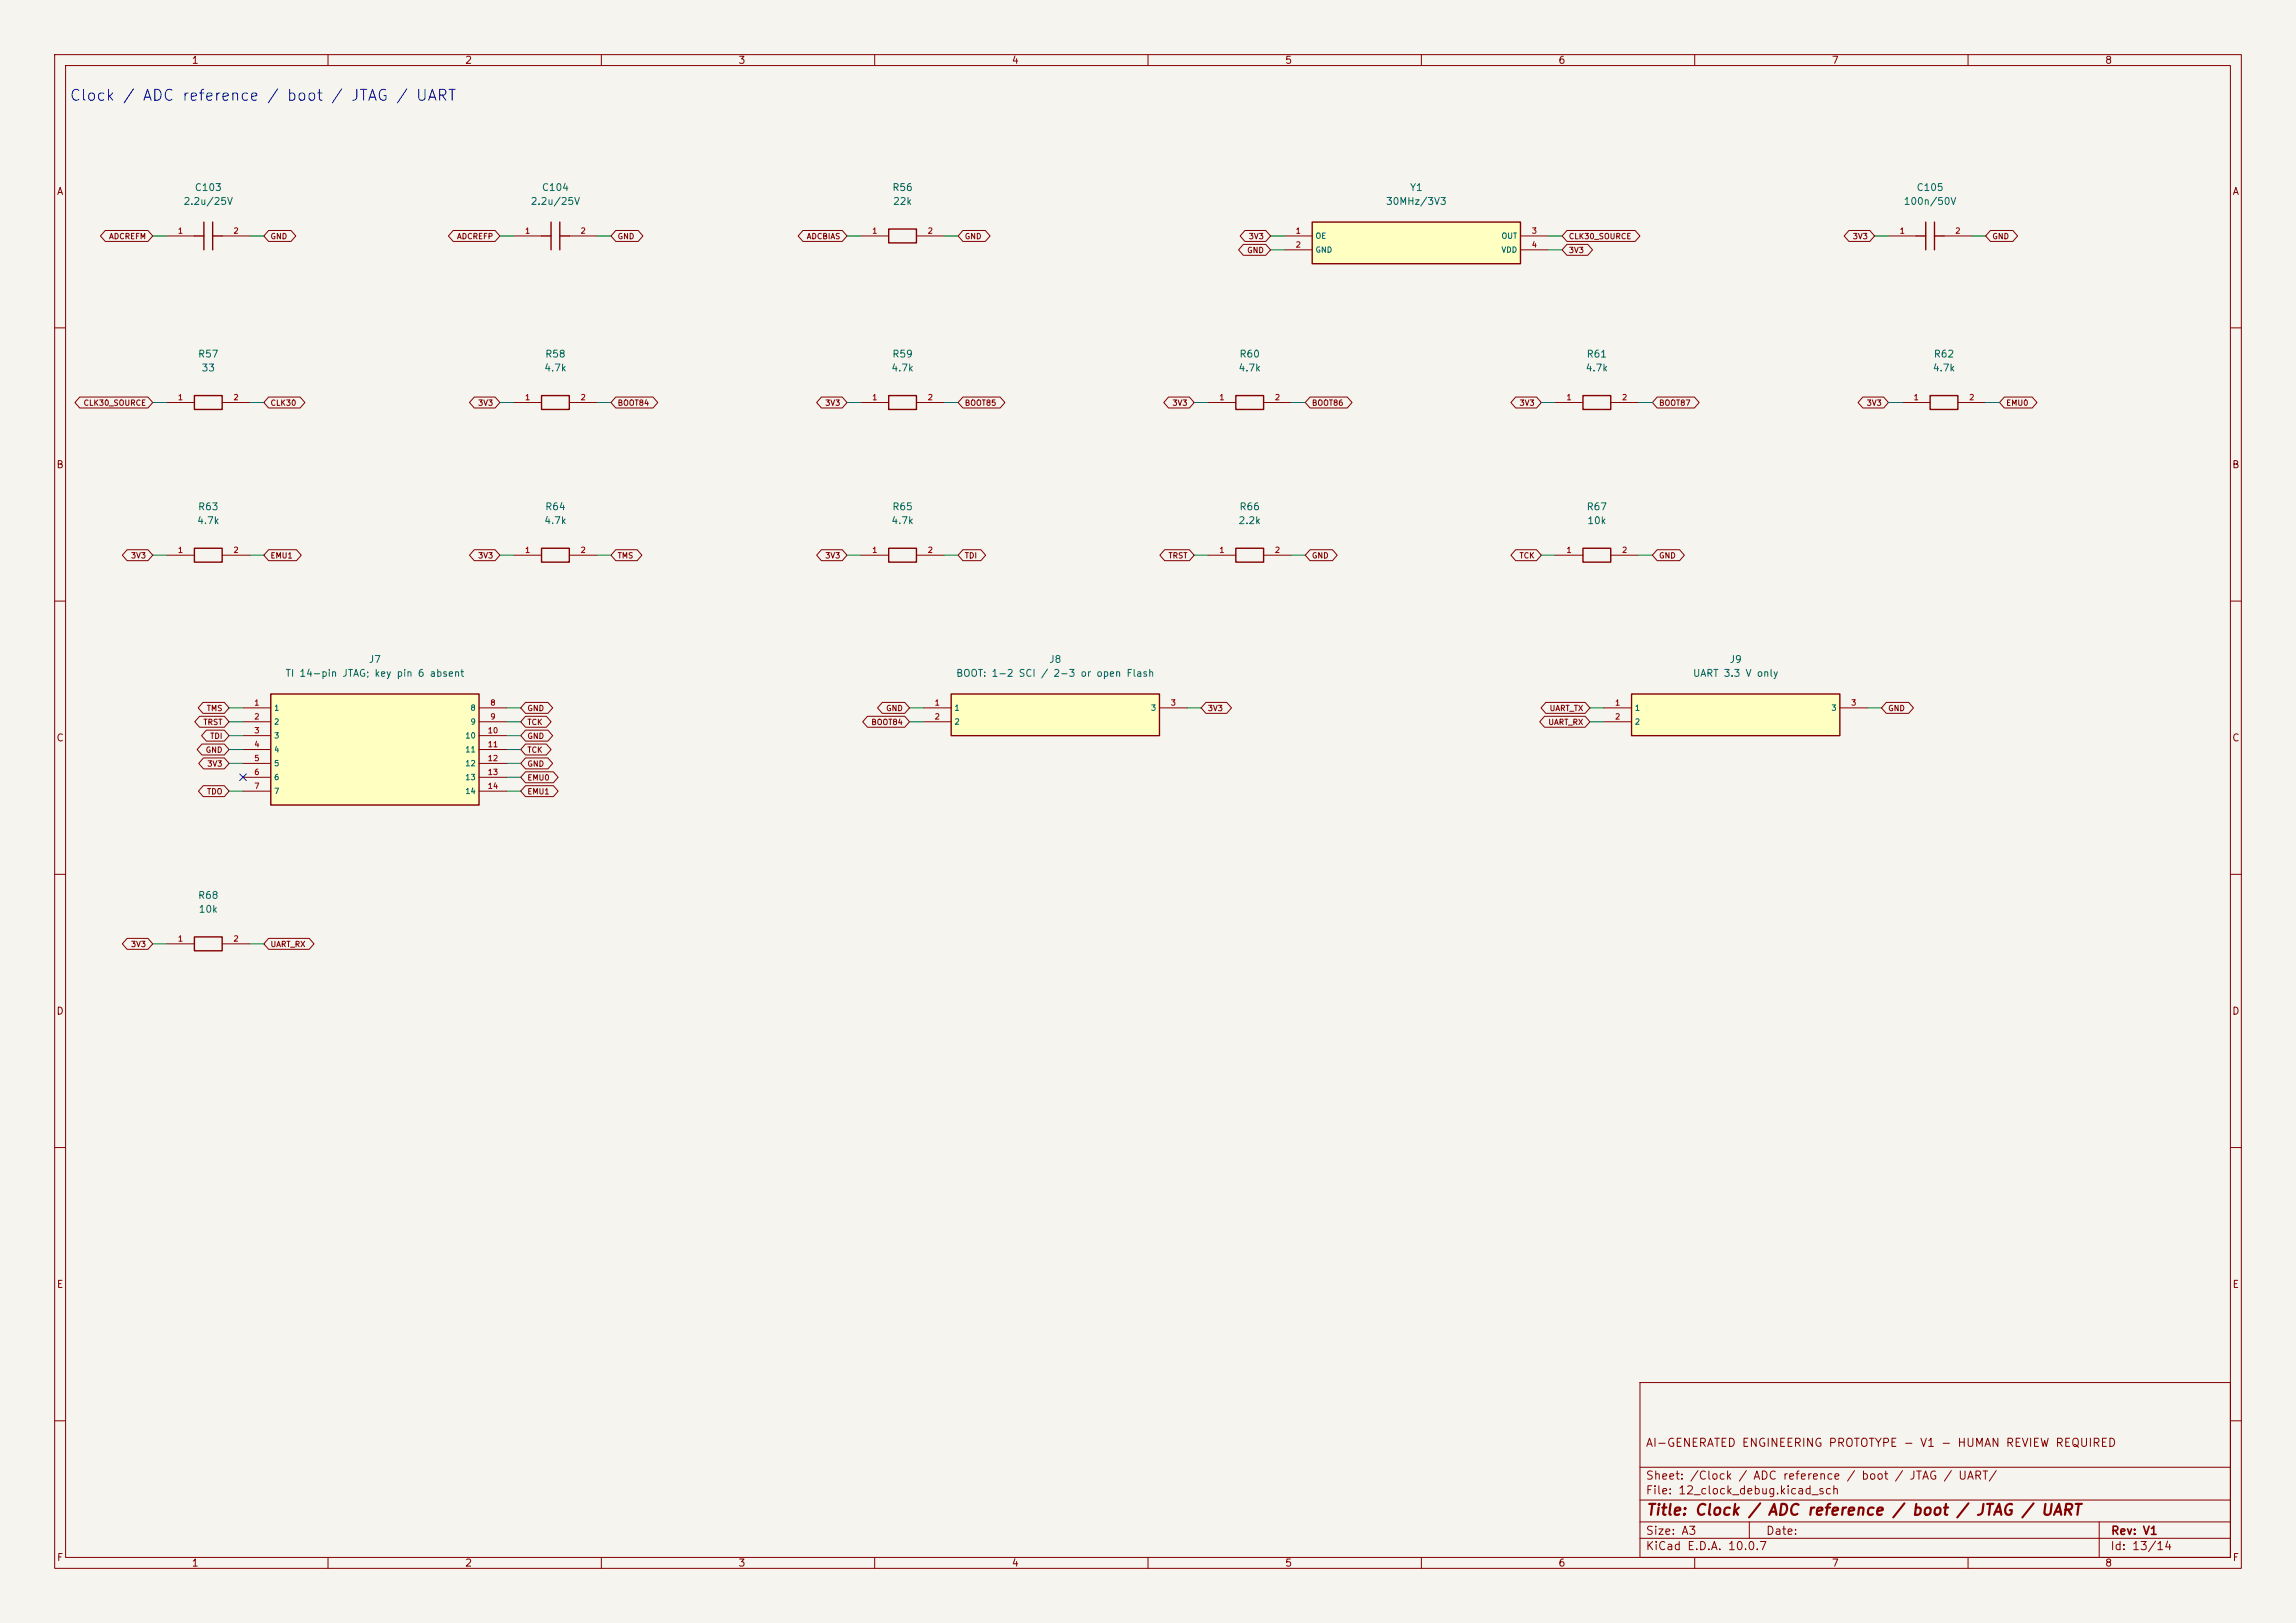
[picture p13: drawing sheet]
<svg xmlns="http://www.w3.org/2000/svg" width="420mm" height="297mm" viewBox="0 0 420 297" stroke-linecap="round" stroke-linejoin="round" font-family="sans-serif">
<defs><g id="words">
<text font-size="2" fill="#0000c2" x="12.6" y="19">Clock / ADC reference / boot / JTAG / UART</text>
<text font-size="2" fill="#840000" x="301" y="277.8">Title: Clock / ADC reference / boot / JTAG / UART</text>
<g font-size="1.5" fill="#840000">
<text x="300.9" y="265.1">AI-GENERATED ENGINEERING PROTOTYPE - V1 - HUMAN REVIEW REQUIRED</text>
<text x="300.9" y="273.8">File: 12_clock_debug.kicad_sch</text>
<text x="300.9" y="271.1">Sheet: /Clock / ADC reference / boot / JTAG / UART/</text>
<text x="300.9" y="281.2">Size: A3</text>
<text x="322.9" y="281.2">Date:</text>
<text x="386" y="281.2">Rev: V1</text>
<text x="300.9" y="284">KiCad E.D.A. 10.0.7</text>
<text x="385.9" y="284">Id: 13/14</text>
</g>
<g font-size="1.3" fill="#840000">
<text x="35" y="12">1</text>
<text x="85" y="12">2</text>
<text x="135" y="12">3</text>
<text x="185" y="12">4</text>
<text x="235" y="12">5</text>
<text x="285" y="12">6</text>
<text x="335" y="12">7</text>
<text x="385" y="12">8</text>
<text x="10.3" y="36">A</text>
<text x="408.3" y="36">A</text>
<text x="10.2" y="86">B</text>
<text x="408.2" y="86">B</text>
<text x="10.2" y="136">C</text>
<text x="408.2" y="136">C</text>
<text x="10.2" y="186">D</text>
<text x="408.2" y="186">D</text>
<text x="10.3" y="236">E</text>
<text x="408.3" y="236">E</text>
<text x="10.3" y="286">F</text>
<text x="35" y="287">1</text>
<text x="85" y="287">2</text>
<text x="135" y="287">3</text>
<text x="185" y="287">4</text>
<text x="235" y="287">5</text>
<text x="285" y="287">6</text>
<text x="335" y="287">7</text>
<text x="385" y="287">8</text>
<text x="408.3" y="286">F</text>
</g>
<g font-size="1.3" fill="#006464">
<text x="35.5" y="35.3">C103</text>
<text x="99" y="35.3">C104</text>
<text x="163.1" y="35.3">R56</text>
<text x="257.8" y="35.3">Y1</text>
<text x="350.5" y="35.3">C105</text>
<text x="33.5" y="37.8">2.2u/25V</text>
<text x="97" y="37.8">2.2u/25V</text>
<text x="163.2" y="37.8">22k</text>
<text x="253.4" y="37.8">30MHz/3V3</text>
<text x="348.1" y="37.8">100n/50V</text>
<text x="36.1" y="65.7">R57</text>
<text x="99.6" y="65.7">R58</text>
<text x="163.1" y="65.7">R59</text>
<text x="226.6" y="65.7">R60</text>
<text x="290.1" y="65.7">R61</text>
<text x="353.6" y="65.7">R62</text>
<text x="36.8" y="68.3">33</text>
<text x="99.4" y="68.3">4.7k</text>
<text x="162.9" y="68.3">4.7k</text>
<text x="226.4" y="68.3">4.7k</text>
<text x="289.9" y="68.3">4.7k</text>
<text x="353.4" y="68.3">4.7k</text>
<text x="36.1" y="93.7">R63</text>
<text x="99.6" y="93.7">R64</text>
<text x="163.1" y="93.7">R65</text>
<text x="226.6" y="93.7">R66</text>
<text x="290.1" y="93.7">R67</text>
<text x="35.9" y="96.2">4.7k</text>
<text x="99.4" y="96.2">4.7k</text>
<text x="162.9" y="96.2">4.7k</text>
<text x="226.4" y="96.2">2.2k</text>
<text x="290.2" y="96.2">10k</text>
<text x="52.1" y="124.2">TI 14-pin JTAG; key pin 6 absent</text>
<text x="67.4" y="121.6">J7</text>
<text x="174.8" y="124.2">BOOT: 1-2 SCI / 2-3 or open Flash</text>
<text x="191.8" y="121.6">J8</text>
<text x="309.6" y="124.2">UART 3.3 V only</text>
<text x="316.3" y="121.6">J9</text>
<text x="36.1" y="164.8">R68</text>
<text x="36.2" y="167.3">10k</text>
</g>
<g font-size="1" fill="#840000">
<text x="19.9" y="44">ADCREFM</text>
<text x="49.4" y="44">GND</text>
<text x="83.5" y="44">ADCREFP</text>
<text x="112.9" y="44">GND</text>
<text x="147.5" y="44">ADCBIAS</text>
<text x="176.4" y="44">GND</text>
<text x="228" y="46.5">GND</text>
<text x="228.3" y="44">3V3</text>
<text x="286.9" y="46.5">3V3</text>
<text x="286.9" y="44">CLK30_SOURCE</text>
<text x="338.8" y="44">3V3</text>
<text x="364.3" y="44">GND</text>
<text x="15.2" y="74.5">CLK30_SOURCE</text>
<text x="49.4" y="74.5">CLK30</text>
<text x="87.4" y="74.5">3V3</text>
<text x="112.9" y="74.5">BOOT84</text>
<text x="150.9" y="74.5">3V3</text>
<text x="176.4" y="74.5">BOOT85</text>
<text x="214.4" y="74.5">3V3</text>
<text x="239.9" y="74.5">BOOT86</text>
<text x="277.9" y="74.5">3V3</text>
<text x="303.4" y="74.5">BOOT87</text>
<text x="341.4" y="74.5">3V3</text>
<text x="366.9" y="74.5">EMU0</text>
<text x="23.9" y="102.4">3V3</text>
<text x="49.4" y="102.4">EMU1</text>
<text x="87.4" y="102.4">3V3</text>
<text x="112.9" y="102.4">TMS</text>
<text x="150.9" y="102.4">3V3</text>
<text x="176.4" y="102.4">TDI</text>
<text x="213.6" y="102.4">TRST</text>
<text x="239.9" y="102.4">GND</text>
<text x="277.9" y="102.4">TCK</text>
<text x="303.4" y="102.4">GND</text>
<text x="37.7" y="130.4">TMS</text>
<text x="96.4" y="130.4">GND</text>
<text x="162" y="130.4">GND</text>
<text x="220.8" y="130.4">3V3</text>
<text x="283.4" y="130.4">UART_TX</text>
<text x="345.3" y="130.4">GND</text>
<text x="37.1" y="132.9">TRST</text>
<text x="37.5" y="138">GND</text>
<text x="38.3" y="135.4">TDI</text>
<text x="96.4" y="132.9">TCK</text>
<text x="96.4" y="135.4">GND</text>
<text x="96.4" y="138">TCK</text>
<text x="159.3" y="132.9">BOOT84</text>
<text x="283.1" y="132.9">UART_RX</text>
<text x="37.8" y="140.5">3V3</text>
<text x="96.4" y="140.5">GND</text>
<text x="96.4" y="143.1">EMU0</text>
<text x="37.8" y="145.6">TDO</text>
<text x="96.4" y="145.6">EMU1</text>
<text x="23.9" y="173.5">3V3</text>
<text x="49.4" y="173.5">UART_RX</text>
</g>
<g font-size="1" fill="#a90000">
<text x="32.4" y="43">1</text>
<text x="42.6" y="43">2</text>
<text x="95.9" y="43">1</text>
<text x="106.1" y="43">2</text>
<text x="159.4" y="43">1</text>
<text x="169.6" y="43">2</text>
<text x="236.9" y="43">1</text>
<text x="236.9" y="45.5">2</text>
<text x="280.1" y="43">3</text>
<text x="280.1" y="45.5">4</text>
<text x="347.4" y="43">1</text>
<text x="357.6" y="43">2</text>
<text x="32.4" y="73.5">1</text>
<text x="42.6" y="73.5">2</text>
<text x="95.9" y="73.5">1</text>
<text x="106.1" y="73.5">2</text>
<text x="159.4" y="73.5">1</text>
<text x="169.6" y="73.5">2</text>
<text x="222.9" y="73.5">1</text>
<text x="233.1" y="73.5">2</text>
<text x="286.4" y="73.5">1</text>
<text x="296.6" y="73.5">2</text>
<text x="349.9" y="73.5">1</text>
<text x="360.1" y="73.5">2</text>
<text x="32.4" y="101.4">1</text>
<text x="42.6" y="101.4">2</text>
<text x="95.9" y="101.4">1</text>
<text x="106.1" y="101.4">2</text>
<text x="159.4" y="101.4">1</text>
<text x="169.6" y="101.4">2</text>
<text x="222.9" y="101.4">1</text>
<text x="233.1" y="101.4">2</text>
<text x="286.4" y="101.4">1</text>
<text x="296.6" y="101.4">2</text>
<text x="46.4" y="129.4">1</text>
<text x="46.4" y="131.9">2</text>
<text x="89.6" y="129.4">8</text>
<text x="89.6" y="131.9">9</text>
<text x="170.9" y="129.4">1</text>
<text x="170.9" y="131.9">2</text>
<text x="214.1" y="129.4">3</text>
<text x="295.3" y="129.4">1</text>
<text x="295.3" y="131.9">2</text>
<text x="338.5" y="129.4">3</text>
<text x="46.4" y="134.4">3</text>
<text x="46.4" y="137">4</text>
<text x="89.1" y="134.4">10</text>
<text x="89.1" y="137">11</text>
<text x="46.4" y="139.5">5</text>
<text x="46.4" y="142.1">6</text>
<text x="89.1" y="139.5">12</text>
<text x="89.1" y="142.1">13</text>
<text x="46.4" y="144.6">7</text>
<text x="89.1" y="144.6">14</text>
<text x="32.4" y="172.5">1</text>
<text x="42.6" y="172.5">2</text>
</g>
<g font-size="1" fill="#006464">
<text x="240.5" y="43.9">OE</text>
<text x="240.5" y="46.5">GND</text>
<text x="274.6" y="43.9">OUT</text>
<text x="274.6" y="46.5">VDD</text>
<text x="50" y="130.3">1</text>
<text x="86" y="130.3">8</text>
<text x="174.5" y="130.3">1</text>
<text x="210.4" y="130.3">3</text>
<text x="299" y="130.3">1</text>
<text x="334.9" y="130.3">3</text>
<text x="50" y="132.8">2</text>
<text x="50" y="135.4">3</text>
<text x="50" y="137.9">4</text>
<text x="85" y="135.4">10</text>
<text x="85" y="137.9">11</text>
<text x="86" y="132.8">9</text>
<text x="174.5" y="132.8">2</text>
<text x="299" y="132.8">2</text>
<text x="50" y="140.5">5</text>
<text x="50" y="143">6</text>
<text x="85" y="140.5">12</text>
<text x="85" y="143">13</text>
<text x="50" y="145.5">7</text>
<text x="85" y="145.5">14</text>
</g>
</g></defs>
<path d="M0 0h420v297h-420z" fill="#f5f4ef" stroke="#f5f4ef" stroke-width=".18"/>
<g fill="none" stroke="#840000" stroke-width=".18">
<path d="M10 10h400v277h-400zM12 12h396v273h-396zM60 10v2M110 10v2M160 10v2M210 10v2M260 10v2M310 10v2M360 10v2M10 60h2M408 60h2M10 110h2"/>
<path d="M408 110h2M10 160h2M408 160h2M10 210h2M408 210h2M300 253h108v32h-108zM10 260h2M300 278.5h108M300 274.5h108M300 268.5h108M320 278.5v3M384 278.5v6.5"/>
<path d="M408 260h2M60 285v2M110 285v2M160 285v2M210 285v2M260 285v2M300 281.5h108M310 285v2M360 285v2"/>
</g>
<path d="M49.5 127h38.1v20.3h-38.1z" fill="#ffffc2"/>
<path d="M35.6 72.4h5v2.5h-5zM289.6 72.4h5v2.5h-5zM162.6 100.3h5v2.6h-5zM49.5 127h38.1v20.3h-38.1zM35.6 171.5h5v2.5h-5z" fill="none" stroke="#840000" stroke-width=".25"/>
<g fill="none" stroke="#840000" stroke-width=".18">
<path d="M30.5 73.7h5.1M40.6 73.7h5.1M284.5 73.7h5.1M294.6 73.7h5.1M157.5 101.6h5.1M167.6 101.6h5.1M44.4 129.5h5.1M44.4 132.1h5.1M44.4 134.6h5.1M44.4 137.2h5.1M44.4 139.7h5.1M87.6 129.5h5.1"/>
<path d="M87.6 132.1h5.1M87.6 134.6h5.1M87.6 137.2h5.1M87.6 139.7h5.1M44.4 142.2h5.1M44.4 144.8h5.1M87.6 142.2h5.1M87.6 144.8h5.1M30.5 172.7h5.1M40.6 172.7h5.1"/>
</g>
<path d="M298.4 127h38.1v7.6h-38.1z" fill="#ffffc2"/>
<path d="M35.6 43.2h1.7M37.3 40.6v5.1M38.9 43.2h1.7M38.9 40.6v5.1M298.4 127h38.1v7.6h-38.1z" fill="none" stroke="#840000" stroke-width=".25"/>
<path d="M30.5 43.2h5.1M40.6 43.2h5.1M293.4 129.5h5M293.4 132.1h5M336.5 129.5h5.1" fill="none" stroke="#840000" stroke-width=".18"/>
<path d="M174 127h38.1v7.6h-38.1z" fill="#ffffc2"/>
<path d="M162.6 41.9h5v2.6h-5zM162.6 72.4h5v2.5h-5zM174 127h38.1v7.6h-38.1z" fill="none" stroke="#840000" stroke-width=".25"/>
<path d="M157.5 43.2h5.1M167.6 43.2h5.1M157.5 73.7h5.1M167.6 73.7h5.1M168.9 129.5h5.1M168.9 132.1h5.1M212.1 129.5h5.1" fill="none" stroke="#840000" stroke-width=".18"/>
<path d="M240 40.6h38.1v7.7h-38.1z" fill="#ffffc2"/>
<g fill="none" stroke="#840000" stroke-width=".25">
<path d="M99.1 43.2h1.7M100.8 40.6v5.1M102.4 43.2h1.7M102.4 40.6v5.1M240 40.6h38.1v7.7h-38.1zM350.5 43.2h1.8M352.3 40.6v5.1M353.9 43.2h1.7M353.9 40.6v5.1M99.1 72.4h5v2.5h-5zM226.1 72.4h5v2.5h-5zM353.1 72.4h5v2.5h-5z"/>
<path d="M35.6 100.3h5v2.6h-5zM99.1 100.3h5v2.6h-5zM226.1 100.3h5v2.6h-5zM289.6 100.3h5v2.6h-5z"/>
</g>
<g fill="none" stroke="#840000" stroke-width=".18">
<path d="M19.3 42.2h7.8l.8 1-.8 1h-7.8l-.9-1zM49.1 42.2h4.1l.9 1-.9 1h-4.1l-.8-1zM82.9 42.2h7.7l.8 1-.8 1h-7.7l-.9-1zM94 43.2h5.1M104.1 43.2h5.1M112.6 42.2h4.1l.9 1-.9 1h-4.1l-.8-1zM146.9 42.2h7.2l.8 1-.8 1h-7.2l-.9-1zM176.1 42.2h4.1l.9 1-.9 1h-4.1l-.8-1zM227.4 44.7h4.1l.9 1-.9 1h-4.1l-.8-1zM227.7 42.2h3.8l.9 1-.9 1h-3.8l-.9-1zM234.9 43.2h5.1M234.9 45.7h5.1"/>
<path d="M278.1 43.2h5.1M278.1 45.7h5.1M286.6 44.7h3.8l.9 1-.9 1h-3.8l-.9-1zM286.6 42.2h12.5l.9 1-.9 1h-12.5l-.9-1zM338.2 42.2h3.8l.9 1-.9 1h-3.8l-.9-1zM345.4 43.2h5.1M355.6 43.2h5.1M364.1 42.2h4.1l.9 1-.9 1h-4.1l-.9-1zM14.6 72.7h12.5l.8 1-.8 1h-12.5l-.9-1zM49.1 72.7h5.8l.9 1-.9 1h-5.8l-.8-1zM86.8 72.7h3.8l.8 1-.8 1h-3.8l-.9-1zM94 73.7h5.1"/>
<path d="M104.1 73.7h5.1M112.6 72.7h6.8l.9 1-.9 1h-6.8l-.8-1zM150.3 72.7h3.8l.8 1-.8 1h-3.8l-.9-1zM176.1 72.7h6.8l.9 1-.9 1h-6.8l-.8-1zM213.8 72.7h3.8l.8 1-.8 1h-3.8l-.9-1zM221 73.7h5.1M231.1 73.7h5.1M239.6 72.7h6.8l.9 1-.9 1h-6.8l-.8-1zM277.3 72.7h3.8l.8 1-.8 1h-3.8l-.9-1zM303.1 72.7h6.8l.9 1-.9 1h-6.8l-.8-1zM340.8 72.7h3.8l.8 1-.8 1h-3.8l-.9-1zM348 73.7h5.1"/>
<path d="M358.1 73.7h5.1M366.6 72.7h5.1l.9 1-.9 1h-5.1l-.8-1zM23.3 100.6h3.8l.8 1-.8 1h-3.8l-.9-1zM30.5 101.6h5.1M40.6 101.6h5.1M49.1 100.6h5.1l.9 1-.9 1h-5.1l-.8-1zM86.8 100.6h3.8l.8 1-.8 1h-3.8l-.9-1zM94 101.6h5.1M104.1 101.6h5.1M112.6 100.6h3.9l.9 1-.9 1h-3.9l-.8-1zM150.3 100.6h3.8l.8 1-.8 1h-3.8l-.9-1zM176.1 100.6h3.3l.9 1-.9 1h-3.3l-.8-1z"/>
<path d="M213 100.6h4.6l.8 1-.8 1h-4.6l-.8-1zM221 101.6h5.1M231.1 101.6h5.1M239.6 100.6h4.1l.9 1-.9 1h-4.1l-.8-1zM277.3 100.6h3.8l.8 1-.8 1h-3.8l-.9-1zM284.5 101.6h5.1M294.6 101.6h5.1M303.1 100.6h4.1l.9 1-.9 1h-4.1l-.8-1zM36.5 131.1h4.5l.9 1-.9 1h-4.5l-.9-1zM36.9 136.2h4.1l.9 1-.9 1h-4.1l-.8-1zM37.1 128.5h3.9l.9 1-.9 1h-3.9l-.8-1zM37.2 138.7h3.8l.9 1-.9 1h-3.8l-.9-1z"/>
<path d="M37.7 133.6h3.3l.9 1-.9 1h-3.3l-.8-1zM96.1 128.5h4.1l.9 1-.9 1h-4.1l-.9-1zM96.1 131.1h3.8l.9 1-.9 1h-3.8l-.9-1zM96.1 133.6h4.1l.9 1-.9 1h-4.1l-.9-1zM96.1 136.2h3.8l.9 1-.9 1h-3.8l-.9-1zM96.1 138.7h4.1l.9 1-.9 1h-4.1l-.9-1zM158.7 131.1h6.8l.9 1-.9 1h-6.8l-.9-1zM161.4 128.5h4.1l.9 1-.9 1h-4.1l-.9-1zM220.6 128.5h3.8l.9 1-.9 1h-3.8l-.9-1zM282.5 131.1h7.5l.8 1-.8 1h-7.5l-.9-1zM282.8 128.5h7.2l.8 1-.8 1h-7.2l-.9-1zM345 128.5h4.1l.9 1-.9 1h-4.1l-.8-1z"/>
<path d="M37.2 143.8h3.8l.9 1-.9 1h-3.8l-.9-1zM96.1 141.2h5.1l.9 1-.9 1h-5.1l-.9-1zM96.1 143.8h5.1l.9 1-.9 1h-5.1l-.9-1zM23.3 171.7h3.8l.8 1-.8 1h-3.8l-.9-1zM49.1 171.7h7.5l.8 1-.8 1h-7.5l-.8-1z"/>
</g>
<g fill="none" stroke="#009600" stroke-width=".18">
<path d="M27.9 43.2h2.6M45.7 43.2h2.6M91.4 43.2h2.6M109.2 43.2h2.6M154.9 43.2h2.6M172.7 43.2h2.6M232.4 43.2h2.5M232.4 45.7h2.5M283.2 43.2h2.5M283.2 45.7h2.5M342.9 43.2h2.5M360.7 43.2h2.5"/>
<path d="M27.9 73.7h2.6M45.7 73.7h2.6M91.4 73.7h2.6M109.2 73.7h2.6M154.9 73.7h2.6M172.7 73.7h2.6M218.4 73.7h2.6M236.2 73.7h2.6M281.9 73.7h2.6M299.7 73.7h2.6M345.4 73.7h2.6M363.2 73.7h2.6"/>
<path d="M27.9 101.6h2.6M45.7 101.6h2.6M91.4 101.6h2.6M109.2 101.6h2.6M154.9 101.6h2.6M172.7 101.6h2.6M218.4 101.6h2.6M236.2 101.6h2.6M281.9 101.6h2.6M299.7 101.6h2.6M41.9 129.5h2.5M41.9 132.1h2.5"/>
<path d="M41.9 139.7h2.5M41.9 134.6h2.5M41.9 137.2h2.5M92.7 129.5h2.5M92.7 132.1h2.5M92.7 139.7h2.5M92.7 134.6h2.5M92.7 137.2h2.5M166.4 129.5h2.5M166.4 132.1h2.5M217.2 129.5h2.5M290.8 129.5h2.6"/>
<path d="M290.8 132.1h2.6M341.6 129.5h2.6M41.9 144.8h2.5M92.7 144.8h2.5M92.7 142.2h2.5M27.9 172.7h2.6M45.7 172.7h2.6"/>
</g>
<path d="M43.8 141.6l1.3 1.2M45.1 141.6l-1.3 1.2" fill="none" stroke="#000084" stroke-width=".18"/>
<use href="#words"/>
</svg>
